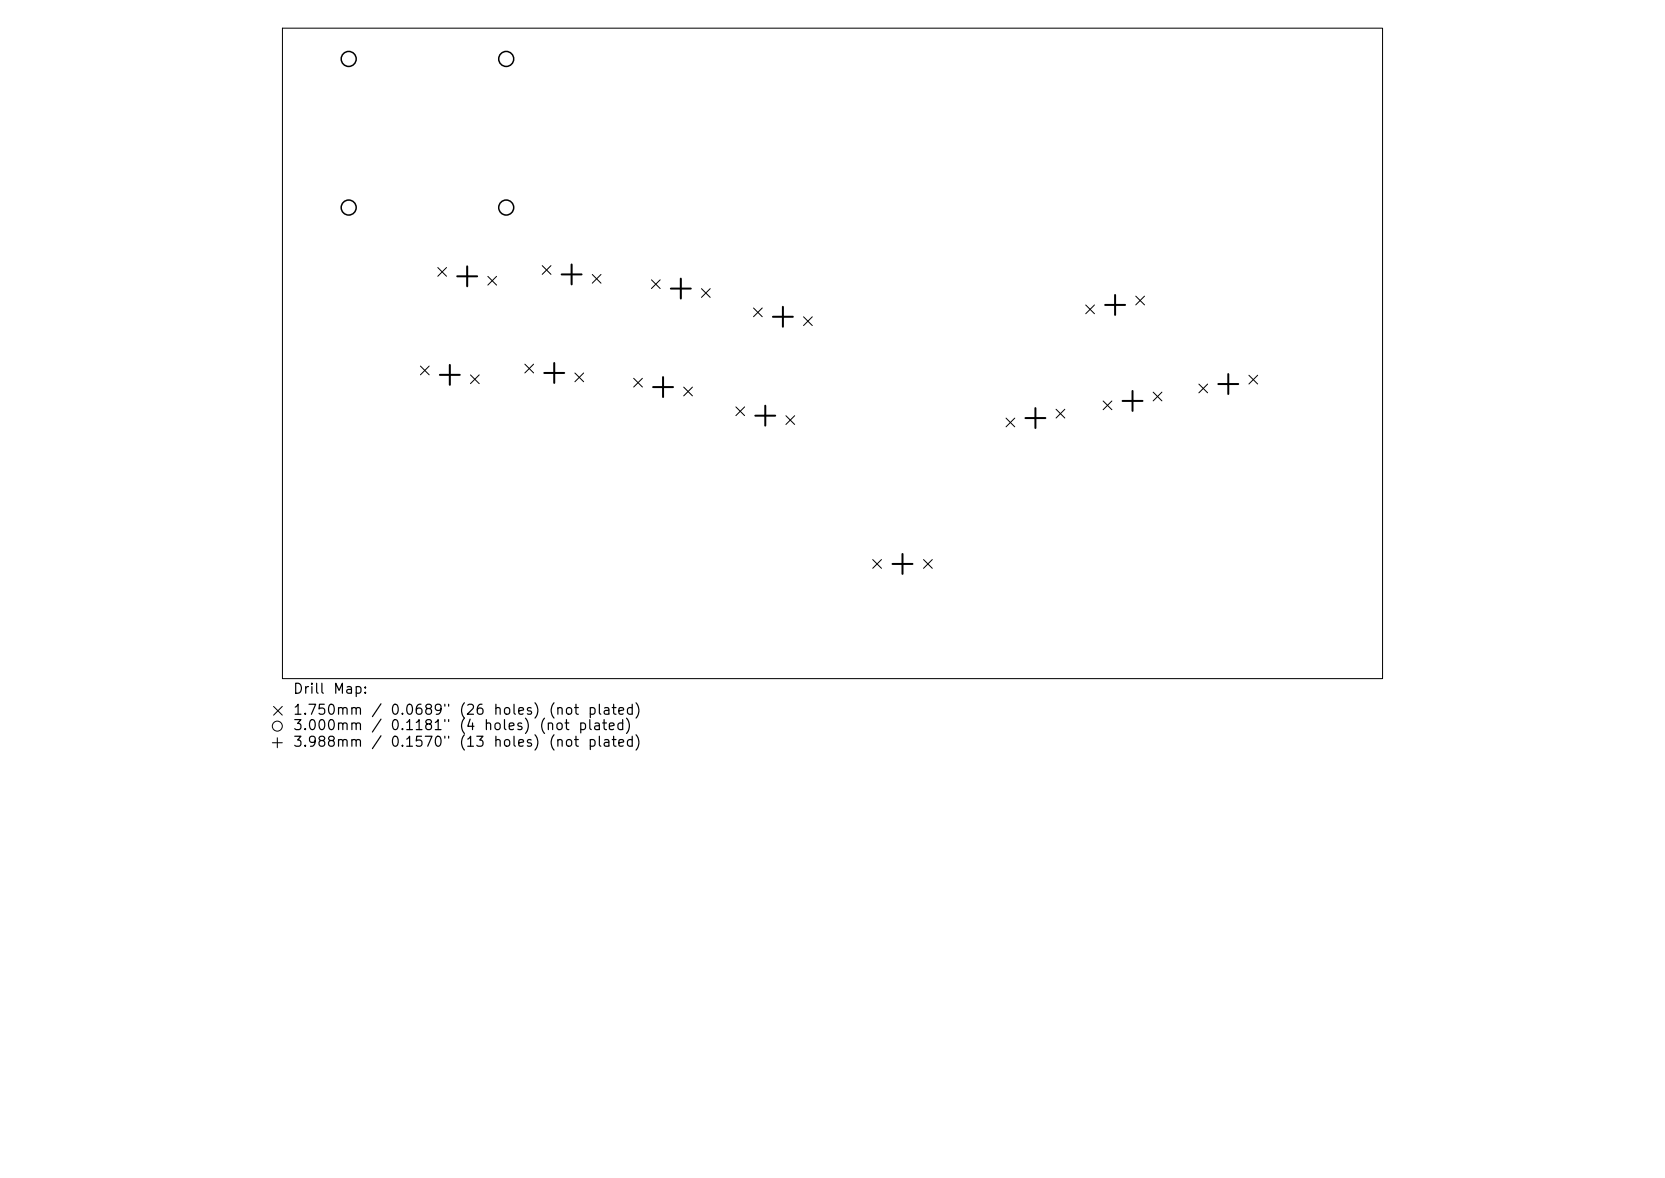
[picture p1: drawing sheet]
<svg xmlns="http://www.w3.org/2000/svg" width="297mm" height="210mm" viewBox="0 0 297 210" stroke-linecap="round" stroke-linejoin="round" font-family="sans-serif">
<defs><g id="words">
<g font-size="1.8">
<text x="52.1" y="124.1">Drill</text>
<text x="59.3" y="124.1">Map:</text>
<text x="52.1" y="127.9">1.750mm</text>
<text x="52.1" y="130.6">3.000mm</text>
<text x="66.1" y="127.9">/</text>
<text x="66.1" y="130.6">/</text>
<text x="69.5" y="127.9">0.0689&quot;</text>
<text x="69.5" y="130.6">0.1181&quot;</text>
<text x="81.7" y="127.9">(26</text>
<text x="81.7" y="130.6">(4</text>
<text x="86.2" y="130.6">holes)</text>
<text x="87.9" y="127.9">holes)</text>
<text x="96" y="130.6">(not</text>
<text x="97.7" y="127.9">(not</text>
<text x="103" y="130.6">plated)</text>
<text x="104.7" y="127.9">plated)</text>
<text x="52.1" y="133.6">3.988mm</text>
<text x="66.1" y="133.6">/</text>
<text x="69.5" y="133.6">0.1570&quot;</text>
<text x="81.7" y="133.6">(13</text>
<text x="87.9" y="133.6">holes)</text>
<text x="97.7" y="133.6">(not</text>
<text x="104.7" y="133.6">plated)</text>
</g>
</g></defs>
<g fill="none" stroke="#000" stroke-width=".18">
<path d="M50.4 5h196.2v116h-196.2zM78.1 47.7l1.6 1.6M79.7 47.7l-1.6 1.6M87 49.3l1.6 1.5M88.6 49.3l-1.6 1.5M96.7 47.4l1.6 1.5M98.3 47.4l-1.6 1.5M105.6 48.9l1.6 1.6M107.2 48.9l-1.6 1.6M116.2 49.9l1.6 1.5M117.8 49.9l-1.6 1.5M125.1 51.5l1.6 1.5"/>
<path d="M126.7 51.5l-1.6 1.5M134.4 54.9l1.6 1.6M136 54.9l-1.6 1.6M143.3 56.5l1.6 1.5M144.9 56.5l-1.6 1.5M193.7 54.4l1.5 1.5M195.2 54.4l-1.5 1.5M202.6 52.8l1.6 1.6M204.2 52.8l-1.6 1.6M75 65.3l1.6 1.5M76.6 65.3l-1.6 1.5M83.9 66.8l1.6 1.6"/>
<path d="M85.5 66.8l-1.6 1.6M93.6 64.9l1.6 1.6M95.2 64.9l-1.6 1.6M102.5 66.5l1.6 1.6M104.1 66.5l-1.6 1.6M113 67.4l1.6 1.6M114.6 67.4l-1.6 1.6M122 69l1.5 1.6M123.5 69l-1.5 1.6M131.3 72.5l1.5 1.6M132.8 72.5l-1.5 1.6M140.2 74.1l1.6 1.6"/>
<path d="M141.8 74.1l-1.6 1.6M179.5 74.5l1.5 1.6M181 74.5l-1.5 1.6M188.4 73l1.5 1.5M189.9 73l-1.5 1.5M196.8 71.5l1.5 1.5M198.3 71.5l-1.5 1.5M205.7 69.9l1.6 1.6M207.3 69.9l-1.6 1.6M213.9 68.5l1.5 1.5M215.4 68.5l-1.5 1.5M222.8 66.9l1.5 1.6"/>
<path d="M224.3 66.9l-1.5 1.6M155.7 99.8l1.5 1.5M157.2 99.8l-1.5 1.5M164.7 99.8l1.6 1.5M166.3 99.8l-1.6 1.5M48.6 132.4h1.8M48.8 125.9l1.6 1.6M49.5 131.5v1.8M50.4 125.9l-1.6 1.6"/>
<circle cx="49.5" cy="129.5" r=".89"/>
</g>
<g fill="none" stroke="#000" stroke-width=".27">
<circle cx="62.2" cy="10.5" r="1.34"/>
<circle cx="90.3" cy="10.5" r="1.34"/>
<circle cx="62.2" cy="37" r="1.34"/>
<circle cx="90.3" cy="37" r="1.34"/>
</g>
<g fill="none" stroke="#000" stroke-width=".36">
<path d="M81.6 49.3h3.5M83.3 47.5v3.5M100.2 48.9h3.5M102 47.1v3.6M119.7 51.5h3.5M121.4 49.7v3.5M137.9 56.5h3.5M139.7 54.7v3.6M197.1 54.4h3.6M198.9 52.6v3.5M78.5 66.8h3.5M80.2 65.1v3.5"/>
<path d="M97.1 66.5h3.5M98.9 64.7v3.6M116.5 69h3.6M118.3 67.2v3.6M134.7 74.1h3.6M136.5 72.3v3.6M182.9 74.5h3.6M184.7 72.8v3.5M200.2 71.5h3.6M202 69.7v3.6M217.3 68.5h3.6M219.1 66.7v3.5"/>
<path d="M161 98.8v3.5M159.2 100.5h3.6"/>
</g>
<use href="#words"/>
</svg>
